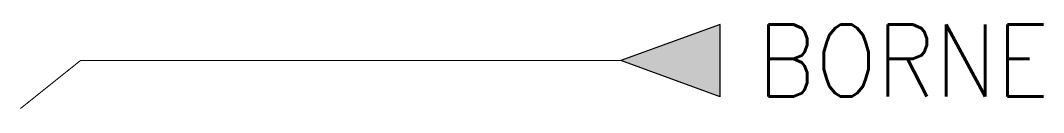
# Model space of a CAD drawing. Extents: x 98.2 to 123.7, y 227.3 to 229.4.
import ezdxf
from ezdxf.enums import TextEntityAlignment as Align

# ---------------------------------------------------------------- set-up
doc = ezdxf.new("R2010")
doc.units = 0
doc.header["$MEASUREMENT"] = 0
doc.layers.get('0').update_dxf_attribs({"linetype": 'CONTINUOUS'})
doc.styles.add('ROMANS', font='romans')

# ---------------------------------------------------------------- blocks, each defined once
blk = doc.blocks.new('24')
at = {"color": 7}
blk.add_line((0.906, 0), (-0.906, 0), dxfattribs=at)
for p in [(-0.906, 0), (0.906, 0)]:
    blk.add_line(p, (0, -2.484))
blk.add_solid([(0, -2.484), (0.906, 0), (-0.906, 0)])

msp = doc.modelspace()

# ---------------------------------------------------------------- linework, layer by layer
at = {"color": 7, "lineweight": 9}
msp.add_lwpolyline([(98.181, 227.343), (99.681, 228.543), (113.181, 228.543)], dxfattribs=at)

# ---------------------------------------------------------------- block references
at = {"color": 7, "rotation": 270}
msp.add_blockref('24', (115.665, 228.543), dxfattribs=at)

# ---------------------------------------------------------------- texts
at = {"color": 7, "lineweight": -3, "style": 'ROMANS', "width": 0.9}
msp.add_attdef('BORNE', text='', height=1.8, dxfattribs=at).set_placement((116.588, 228.542), align=Align.MIDDLE_LEFT)

doc.saveas('drawing.dxf')
